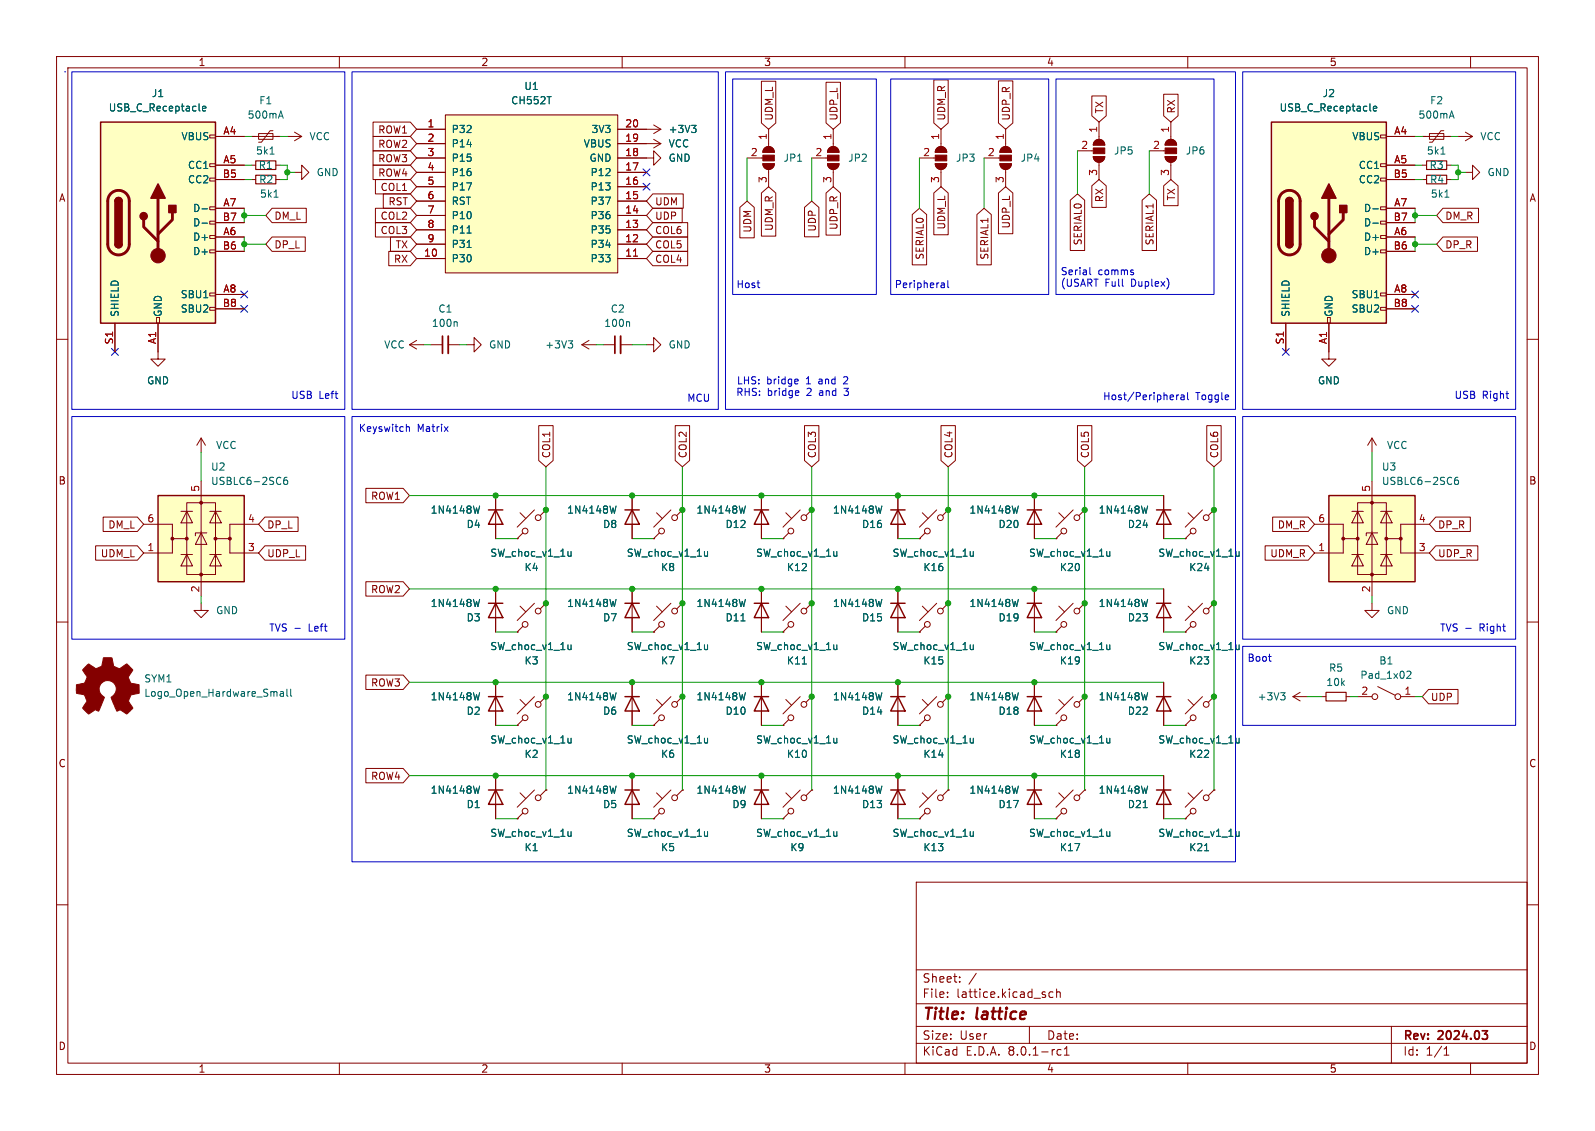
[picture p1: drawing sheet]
<svg xmlns="http://www.w3.org/2000/svg" width="282mm" height="200mm" viewBox="0 0 282 200" stroke-linecap="round" stroke-linejoin="round" font-family="sans-serif">
<defs><g id="words">
<g font-size="2.8" fill="#840000">
<text x="163" y="180.9">Title:</text>
<text x="172.7" y="180.9">lattice</text>
</g>
<g font-size="2.1" fill="#840000">
<text x="163" y="174">Sheet:</text>
<text x="163" y="176.7">File:</text>
<text x="169.1" y="176.7">lattice.kicad_sch</text>
<text x="163" y="184.1">Size:</text>
<text x="169.7" y="184.1">User</text>
<text x="185" y="184.1">Date:</text>
<text x="248" y="184.3">Rev:</text>
<text x="254.4" y="184.3">2024.03</text>
<text x="163" y="186.9">KiCad</text>
<text x="170.7" y="186.9">E.D.A.</text>
<text x="178.3" y="186.9">8.0.1-rc1</text>
<text x="248" y="186.9">Id:</text>
<text x="252.1" y="186.9">1/1</text>
</g>
<g font-size="1.8" fill="#840000">
<text x="35" y="11.9">1</text>
<text x="85" y="11.9">2</text>
<text x="135" y="11.9">3</text>
<text x="185" y="11.9">4</text>
<text x="235" y="11.9">5</text>
<text x="66.8" y="23.8">ROW1</text>
<text x="136.8" y="21.4" transform="rotate(-90 136.8 21.4)">UDM_L</text>
<text x="148.3" y="21.4" transform="rotate(-90 148.3 21.4)">UDP_L</text>
<text x="167.3" y="21.4" transform="rotate(-90 167.3 21.4)">UDM_R</text>
<text x="178.8" y="21.4" transform="rotate(-90 178.8 21.4)">UDP_R</text>
<text x="195.3" y="20.2" transform="rotate(-90 195.3 20.2)">TX</text>
<text x="208" y="20.2" transform="rotate(-90 208 20.2)">RX</text>
<text x="66.8" y="26.4">ROW2</text>
<text x="66.8" y="28.9">ROW3</text>
<text x="10.3" y="35.9">A</text>
<text x="66.8" y="31.4">ROW4</text>
<text x="67.2" y="34">COL1</text>
<text x="195.3" y="35.9" transform="rotate(-90 195.3 35.9)">RX</text>
<text x="208" y="35.6" transform="rotate(-90 208 35.6)">TX</text>
<text x="270.3" y="35.9">A</text>
<text x="48.4" y="39.1">DM_L</text>
<text x="67.2" y="41.6">COL3</text>
<text x="67.2" y="39.1">COL2</text>
<text x="68.6" y="36.5">RST</text>
<text x="115.7" y="36.5">UDM</text>
<text x="115.7" y="39.1">UDP</text>
<text x="115.7" y="41.6">COL6</text>
<text x="133" y="41.2" transform="rotate(-90 133 41.2)">UDM</text>
<text x="136.8" y="40.9" transform="rotate(-90 136.8 40.9)">UDM_R</text>
<text x="144.5" y="41.1" transform="rotate(-90 144.5 41.1)">UDP</text>
<text x="148.3" y="40.8" transform="rotate(-90 148.3 40.8)">UDP_R</text>
<text x="167.3" y="40.7" transform="rotate(-90 167.3 40.7)">UDM_L</text>
<text x="178.8" y="40.5" transform="rotate(-90 178.8 40.5)">UDP_L</text>
<text x="255.4" y="39.1">DM_R</text>
<text x="48.4" y="44.1">DP_L</text>
<text x="69.5" y="46.7">RX</text>
<text x="69.9" y="44.1">TX</text>
<text x="115.7" y="46.7">COL4</text>
<text x="115.7" y="44.1">COL5</text>
<text x="163.5" y="46" transform="rotate(-90 163.5 46)">SERIAL0</text>
<text x="174.9" y="46" transform="rotate(-90 174.9 46)">SERIAL1</text>
<text x="191.5" y="43.5" transform="rotate(-90 191.5 43.5)">SERIAL0</text>
<text x="204.2" y="43.5" transform="rotate(-90 204.2 43.5)">SERIAL1</text>
<text x="255.4" y="44.1">DP_R</text>
<text x="97.5" y="81.1" transform="rotate(-90 97.5 81.1)">COL1</text>
<text x="121.6" y="81.1" transform="rotate(-90 121.6 81.1)">COL2</text>
<text x="144.5" y="81.1" transform="rotate(-90 144.5 81.1)">COL3</text>
<text x="168.6" y="81.1" transform="rotate(-90 168.6 81.1)">COL4</text>
<text x="192.7" y="81.1" transform="rotate(-90 192.7 81.1)">COL5</text>
<text x="215.6" y="81.1" transform="rotate(-90 215.6 81.1)">COL6</text>
<text x="10.3" y="85.9">B</text>
<text x="65.5" y="88.6">ROW1</text>
<text x="270.3" y="85.9">B</text>
<text x="19.1" y="93.7">DM_L</text>
<text x="47.1" y="93.7">DP_L</text>
<text x="225.8" y="93.7">DM_R</text>
<text x="254.2" y="93.7">DP_R</text>
<text x="17.7" y="98.7">UDM_L</text>
<text x="47.1" y="98.7">UDP_L</text>
<text x="224.5" y="98.7">UDM_R</text>
<text x="254.2" y="98.7">UDP_R</text>
<text x="65.5" y="105.1">ROW2</text>
<text x="65.5" y="121.6">ROW3</text>
<text x="252.9" y="124.1">UDP</text>
<text x="10.3" y="135.9">C</text>
<text x="270.3" y="135.9">C</text>
<text x="65.5" y="138.1">ROW4</text>
<text x="10.3" y="185.9">D</text>
<text x="270.3" y="185.9">D</text>
<text x="35" y="189.9">1</text>
<text x="85" y="189.9">2</text>
<text x="135" y="189.9">3</text>
<text x="185" y="189.9">4</text>
<text x="235" y="189.9">5</text>
</g>
<g font-size="1.8" fill="#006464">
<text x="26.7" y="17.4">J1</text>
<text x="92.6" y="16.1">U1</text>
<text x="233.8" y="17.4">J2</text>
<text x="19.1" y="19.9">USB_C_Receptacle</text>
<text x="43.7" y="21.2">500mA</text>
<text x="45.7" y="18.6">F1</text>
<text x="79.8" y="23.7">P32</text>
<text x="90.3" y="18.6">CH552T</text>
<text x="104.5" y="23.7">3V3</text>
<text x="118.1" y="23.7">+3V3</text>
<text x="226.1" y="19.9">USB_C_Receptacle</text>
<text x="250.7" y="21.2">500mA</text>
<text x="252.7" y="18.6">F2</text>
<text x="32" y="25">VBUS</text>
<text x="45.2" y="27.5">5k1</text>
<text x="54.6" y="25">VCC</text>
<text x="79.8" y="26.3">P14</text>
<text x="79.8" y="28.8">P15</text>
<text x="103.1" y="26.3">VBUS</text>
<text x="104.1" y="28.8">GND</text>
<text x="118.1" y="28.8">GND</text>
<text x="118.1" y="26.3">VCC</text>
<text x="138.4" y="28.8">JP1</text>
<text x="149.9" y="28.8">JP2</text>
<text x="168.9" y="28.8">JP3</text>
<text x="180.3" y="28.8">JP4</text>
<text x="196.9" y="27.5">JP5</text>
<text x="209.6" y="27.5">JP6</text>
<text x="239" y="25">VBUS</text>
<text x="252.2" y="27.5">5k1</text>
<text x="261.6" y="25">VCC</text>
<text x="33.1" y="30.1">CC1</text>
<text x="33.1" y="32.6">CC2</text>
<text x="45.6" y="30.1">R1</text>
<text x="45.7" y="32.6">R2</text>
<text x="45.9" y="35.2">5k1</text>
<text x="55.9" y="31.3">GND</text>
<text x="79.8" y="31.3">P16</text>
<text x="79.8" y="33.9">P17</text>
<text x="104.3" y="33.9">P13</text>
<text x="104.3" y="31.3">P12</text>
<text x="240.1" y="30.1">CC1</text>
<text x="240.1" y="32.6">CC2</text>
<text x="252.7" y="30.1">R3</text>
<text x="252.7" y="32.6">R4</text>
<text x="252.9" y="35.2">5k1</text>
<text x="262.9" y="31.3">GND</text>
<text x="34" y="37.7">D-</text>
<text x="34" y="40.2">D-</text>
<text x="79.8" y="36.4">RST</text>
<text x="79.8" y="39">P10</text>
<text x="79.8" y="41.5">P11</text>
<text x="104.3" y="41.5">P35</text>
<text x="104.3" y="39">P36</text>
<text x="104.3" y="36.4">P37</text>
<text x="241" y="37.7">D-</text>
<text x="241" y="40.2">D-</text>
<text x="34" y="42.8">D+</text>
<text x="34" y="45.3">D+</text>
<text x="79.8" y="46.6">P30</text>
<text x="79.8" y="44">P31</text>
<text x="104.3" y="46.6">P33</text>
<text x="104.3" y="44">P34</text>
<text x="241" y="42.8">D+</text>
<text x="241" y="45.3">D+</text>
<text x="31.9" y="52.9">SBU1</text>
<text x="238.9" y="52.9">SBU1</text>
<text x="21.2" y="56.1" transform="rotate(-90 21.2 56.1)">SHIELD</text>
<text x="28.8" y="56.1" transform="rotate(-90 28.8 56.1)">GND</text>
<text x="31.9" y="55.5">SBU2</text>
<text x="76.3" y="58">100n</text>
<text x="77.4" y="55.5">C1</text>
<text x="106.7" y="58">100n</text>
<text x="107.9" y="55.5">C2</text>
<text x="228.2" y="56.1" transform="rotate(-90 228.2 56.1)">SHIELD</text>
<text x="235.8" y="56.1" transform="rotate(-90 235.8 56.1)">GND</text>
<text x="238.9" y="55.5">SBU2</text>
<text x="67.8" y="61.8">VCC</text>
<text x="86.4" y="61.8">GND</text>
<text x="96.3" y="61.8">+3V3</text>
<text x="118.1" y="61.8">GND</text>
<text x="25.9" y="68.2">GND</text>
<text x="232.9" y="68.2">GND</text>
<text x="37.2" y="83.4">U2</text>
<text x="38.1" y="79.6">VCC</text>
<text x="244.2" y="83.4">U3</text>
<text x="245.1" y="79.6">VCC</text>
<text x="37.2" y="86">USBLC6-2SC6</text>
<text x="244.2" y="86">USBLC6-2SC6</text>
<text x="76" y="91">1N4148W</text>
<text x="82.4" y="93.6">D4</text>
<text x="100.2" y="91">1N4148W</text>
<text x="106.5" y="93.6">D8</text>
<text x="123" y="91">1N4148W</text>
<text x="128.2" y="93.6">D12</text>
<text x="147.2" y="91">1N4148W</text>
<text x="152.3" y="93.6">D16</text>
<text x="171.3" y="91">1N4148W</text>
<text x="176.4" y="93.6">D20</text>
<text x="194.2" y="91">1N4148W</text>
<text x="199.3" y="93.6">D24</text>
<text x="86.6" y="98.7">SW_choc_v1_1u</text>
<text x="92.6" y="101.2">K4</text>
<text x="110.7" y="98.7">SW_choc_v1_1u</text>
<text x="116.8" y="101.2">K8</text>
<text x="133.6" y="98.7">SW_choc_v1_1u</text>
<text x="139" y="101.2">K12</text>
<text x="157.7" y="98.7">SW_choc_v1_1u</text>
<text x="163.2" y="101.2">K16</text>
<text x="181.8" y="98.7">SW_choc_v1_1u</text>
<text x="187.3" y="101.2">K20</text>
<text x="204.7" y="98.7">SW_choc_v1_1u</text>
<text x="210.1" y="101.2">K24</text>
<text x="76" y="107.5">1N4148W</text>
<text x="100.2" y="107.5">1N4148W</text>
<text x="123" y="107.5">1N4148W</text>
<text x="147.2" y="107.5">1N4148W</text>
<text x="171.3" y="107.5">1N4148W</text>
<text x="194.2" y="107.5">1N4148W</text>
<text x="38.1" y="108.8">GND</text>
<text x="82.4" y="110.1">D3</text>
<text x="106.5" y="110.1">D7</text>
<text x="128.2" y="110.1">D11</text>
<text x="152.3" y="110.1">D15</text>
<text x="176.4" y="110.1">D19</text>
<text x="199.3" y="110.1">D23</text>
<text x="245.1" y="108.8">GND</text>
<text x="86.6" y="115.2">SW_choc_v1_1u</text>
<text x="92.6" y="117.7">K3</text>
<text x="110.7" y="115.2">SW_choc_v1_1u</text>
<text x="116.8" y="117.7">K7</text>
<text x="133.6" y="115.2">SW_choc_v1_1u</text>
<text x="139" y="117.7">K11</text>
<text x="157.7" y="115.2">SW_choc_v1_1u</text>
<text x="163.2" y="117.7">K15</text>
<text x="181.8" y="115.2">SW_choc_v1_1u</text>
<text x="187.3" y="117.7">K19</text>
<text x="204.7" y="115.2">SW_choc_v1_1u</text>
<text x="210.1" y="117.7">K23</text>
<text x="234.9" y="119">R5</text>
<text x="243.8" y="117.7">B1</text>
<text x="25.4" y="120.9">SYM1</text>
<text x="25.4" y="123.4">Logo_Open_Hardware_Small</text>
<text x="76" y="124.1">1N4148W</text>
<text x="100.2" y="124.1">1N4148W</text>
<text x="123" y="124.1">1N4148W</text>
<text x="147.2" y="124.1">1N4148W</text>
<text x="171.3" y="124.1">1N4148W</text>
<text x="194.2" y="124.1">1N4148W</text>
<text x="222.3" y="124.1">+3V3</text>
<text x="234.4" y="121.5">10k</text>
<text x="240.4" y="120.2">Pad_1x02</text>
<text x="82.4" y="126.6">D2</text>
<text x="86.6" y="131.7">SW_choc_v1_1u</text>
<text x="106.5" y="126.6">D6</text>
<text x="110.7" y="131.7">SW_choc_v1_1u</text>
<text x="128.2" y="126.6">D10</text>
<text x="133.6" y="131.7">SW_choc_v1_1u</text>
<text x="152.3" y="126.6">D14</text>
<text x="157.7" y="131.7">SW_choc_v1_1u</text>
<text x="176.4" y="126.6">D18</text>
<text x="181.8" y="131.7">SW_choc_v1_1u</text>
<text x="199.3" y="126.6">D22</text>
<text x="204.7" y="131.7">SW_choc_v1_1u</text>
<text x="92.6" y="134.2">K2</text>
<text x="116.8" y="134.2">K6</text>
<text x="139" y="134.2">K10</text>
<text x="163.2" y="134.2">K14</text>
<text x="187.3" y="134.2">K18</text>
<text x="210.1" y="134.2">K22</text>
<text x="76" y="140.6">1N4148W</text>
<text x="82.4" y="143.1">D1</text>
<text x="100.2" y="140.6">1N4148W</text>
<text x="106.5" y="143.1">D5</text>
<text x="123" y="140.6">1N4148W</text>
<text x="129.4" y="143.1">D9</text>
<text x="147.2" y="140.6">1N4148W</text>
<text x="152.3" y="143.1">D13</text>
<text x="171.3" y="140.6">1N4148W</text>
<text x="176.4" y="143.1">D17</text>
<text x="194.2" y="140.6">1N4148W</text>
<text x="199.3" y="143.1">D21</text>
<text x="86.6" y="148.2">SW_choc_v1_1u</text>
<text x="110.7" y="148.2">SW_choc_v1_1u</text>
<text x="133.6" y="148.2">SW_choc_v1_1u</text>
<text x="157.7" y="148.2">SW_choc_v1_1u</text>
<text x="181.8" y="148.2">SW_choc_v1_1u</text>
<text x="204.7" y="148.2">SW_choc_v1_1u</text>
<text x="92.6" y="150.7">K1</text>
<text x="116.8" y="150.7">K5</text>
<text x="139.6" y="150.7">K9</text>
<text x="163.2" y="150.7">K13</text>
<text x="187.3" y="150.7">K17</text>
<text x="210.1" y="150.7">K21</text>
</g>
<g font-size="1.8" fill="#a90000">
<text x="39.4" y="23.9">A4</text>
<text x="75.5" y="22.6">1</text>
<text x="110.4" y="22.6">20</text>
<text x="194.1" y="23.6" transform="rotate(-90 194.1 23.6)">1</text>
<text x="206.8" y="23.6" transform="rotate(-90 206.8 23.6)">1</text>
<text x="246.4" y="23.9">A4</text>
<text x="39.4" y="29">A5</text>
<text x="75.5" y="25.1">2</text>
<text x="75.5" y="27.7">3</text>
<text x="110.4" y="27.7">18</text>
<text x="110.4" y="25.1">19</text>
<text x="132.6" y="27.7">2</text>
<text x="135.6" y="24.8" transform="rotate(-90 135.6 24.8)">1</text>
<text x="144.1" y="27.7">2</text>
<text x="147.1" y="24.8" transform="rotate(-90 147.1 24.8)">1</text>
<text x="163.1" y="27.7">2</text>
<text x="166.1" y="24.8" transform="rotate(-90 166.1 24.8)">1</text>
<text x="174.6" y="27.7">2</text>
<text x="177.5" y="24.8" transform="rotate(-90 177.5 24.8)">1</text>
<text x="191.1" y="26.4">2</text>
<text x="203.8" y="26.4">2</text>
<text x="246.4" y="29">A5</text>
<text x="39.3" y="31.5">B5</text>
<text x="75.5" y="30.2">4</text>
<text x="75.5" y="32.8">5</text>
<text x="75.5" y="35.3">6</text>
<text x="110.4" y="35.3">15</text>
<text x="110.4" y="32.8">16</text>
<text x="110.4" y="30.2">17</text>
<text x="135.6" y="32.5" transform="rotate(-90 135.6 32.5)">3</text>
<text x="147.1" y="32.5" transform="rotate(-90 147.1 32.5)">3</text>
<text x="166.1" y="32.5" transform="rotate(-90 166.1 32.5)">3</text>
<text x="177.5" y="32.5" transform="rotate(-90 177.5 32.5)">3</text>
<text x="194.1" y="31.2" transform="rotate(-90 194.1 31.2)">3</text>
<text x="206.8" y="31.2" transform="rotate(-90 206.8 31.2)">3</text>
<text x="246.3" y="31.5">B5</text>
<text x="39.3" y="39.1">B7</text>
<text x="39.4" y="41.7">A6</text>
<text x="39.4" y="36.6">A7</text>
<text x="75.5" y="37.8">7</text>
<text x="75.5" y="40.4">8</text>
<text x="110.4" y="40.4">13</text>
<text x="110.4" y="37.8">14</text>
<text x="246.3" y="39.1">B7</text>
<text x="246.4" y="41.7">A6</text>
<text x="246.4" y="36.6">A7</text>
<text x="39.3" y="44.2">B6</text>
<text x="74.9" y="45.5">10</text>
<text x="75.5" y="42.9">9</text>
<text x="110.4" y="45.5">11</text>
<text x="110.4" y="42.9">12</text>
<text x="246.3" y="44.2">B6</text>
<text x="39.4" y="51.8">A8</text>
<text x="246.4" y="51.8">A8</text>
<text x="39.3" y="54.4">B8</text>
<text x="246.3" y="54.4">B8</text>
<text x="20.1" y="61" transform="rotate(-90 20.1 61)">S1</text>
<text x="27.7" y="60.9" transform="rotate(-90 27.7 60.9)">A1</text>
<text x="227.1" y="61" transform="rotate(-90 227.1 61)">S1</text>
<text x="234.7" y="60.9" transform="rotate(-90 234.7 60.9)">A1</text>
<text x="35.3" y="87.1" transform="rotate(-90 35.3 87.1)">5</text>
<text x="242.3" y="87.1" transform="rotate(-90 242.3 87.1)">5</text>
<text x="26" y="92.5">6</text>
<text x="43.7" y="92.5">4</text>
<text x="233" y="92.5">6</text>
<text x="250.8" y="92.5">4</text>
<text x="26" y="97.5">1</text>
<text x="43.7" y="97.5">3</text>
<text x="233" y="97.5">1</text>
<text x="250.8" y="97.5">3</text>
<text x="35.3" y="104.8" transform="rotate(-90 35.3 104.8)">2</text>
<text x="242.3" y="104.8" transform="rotate(-90 242.3 104.8)">2</text>
<text x="240.6" y="122.9">2</text>
<text x="248.2" y="122.9">1</text>
</g>
<g font-size="1.8" fill="#0000c2">
<text x="130.1" y="51.2">Host</text>
<text x="158.1" y="51.2">Peripheral</text>
<text x="187.5" y="48.9">Serial</text>
<text x="187.5" y="50.9">(USART</text>
<text x="194.1" y="48.9">comms</text>
<text x="195.3" y="50.9">Full</text>
<text x="200.1" y="50.9">Duplex)</text>
<text x="51.4" y="70.6">USB</text>
<text x="56.4" y="70.6">Left</text>
<text x="121.4" y="71.1">MCU</text>
<text x="130.1" y="70.2">RHS:</text>
<text x="130.2" y="68.2">LHS:</text>
<text x="135.5" y="68.2">bridge</text>
<text x="135.7" y="70.2">bridge</text>
<text x="142.6" y="68.2">1</text>
<text x="142.8" y="70.2">2</text>
<text x="145" y="68.2">and</text>
<text x="145.1" y="70.2">and</text>
<text x="149.6" y="68.2">2</text>
<text x="149.7" y="70.2">3</text>
<text x="194.9" y="71">Host/Peripheral</text>
<text x="211.4" y="71">Toggle</text>
<text x="257.1" y="70.6">USB</text>
<text x="262.1" y="70.6">Right</text>
<text x="63.3" y="76.5">Keyswitch</text>
<text x="73.8" y="76.5">Matrix</text>
<text x="47.5" y="111.8">TVS -</text>
<text x="54.7" y="111.8">Left</text>
<text x="254.5" y="111.8">TVS -</text>
<text x="261.7" y="111.8">Right</text>
<text x="220.5" y="117.1">Boot</text>
</g>
</g></defs>
<g fill="none" stroke="#840000" stroke-width=".18">
<path d="M10 10h262v180h-262zM12 12h258v176h-258zM60 10v2M110 10v2M160 10v2M210 10v2M260 10v2M132.1 27.9h2.8M134.9 29h2a1.02 1.02 0 0 1-1 1 1.02 1.02 0 0 1-1-1zM135.2 26.2a1.02 1.02 0 0 1 1.1-.2 1.02 1.02 0 0 1 .6 .9h-2zM135.9 22.9v3M135.9 30v3"/>
<path d="M143.5 27.9h2.8M146.3 29h2a1.02 1.02 0 0 1-1 1 1.02 1.02 0 0 1-1-1zM146.6 26.2a1.02 1.02 0 0 1 1.1-.2 1.02 1.02 0 0 1 .6 .9h-2zM147.3 22.9v3M147.3 30v3M162.6 27.9h2.8M165.4 29h2a1.02 1.02 0 0 1-1 1 1.02 1.02 0 0 1-1-1zM165.6 26.2a1.02 1.02 0 0 1 1.2-.2 1.02 1.02 0 0 1 .6 .9h-2zM166.4 22.9v3M166.4 30v3M10 60h2M242.6 77.5l-.8 1.2"/>
<path d="M242.6 77.5v2.5M242.6 77.5l.7 1.2M270 60h2M10 110h2M242.6 106.7v1.3h1.2l-1.2 1.2-1.3-1.2h1.3M270 110h2M205.7 120.7v7.6M205.7 137.2v7.6M209.5 128.3h.1M210.1 123.7l1 1M210.6 127.3l-1.1 1M212.6 123.2l-3.1 3"/>
<path d="M214.6 123.2l-1 1M214.6 123.2h.1M162 156h108v32h-108zM10 160h2M162 177.5h108M162 171.5h108M167.5 176.2v.2M167.5 175.5v.1M169.7 173.5v.2M169.7 172.8v.1M172.6 172.1l-1.3 1.9M186.2 175.5l-.5-.1-.2 .3v.4l.1 .2h.6"/>
<path d="M186.8 175.5l.2-.1 .4 .1 .1 .9M186.8 174.9v1.5M270 160h2M60 188v2M110 188v2M160 188v2M162 184.5h108M162 181.5h108M182 181.5v3M187.6 185.7l-.4-.1-.3 .3v.4l.1 .2h.6M188.2 186.6h.8M188.2 185.5l.4-.4v1.5"/>
<path d="M210 188v2M246 181.5v6.5M255.3 186.6h.9M255.3 185.5l.4-.4v1.5M260 188v2"/>
<circle cx="210.9" cy="126.9" r=".51"/>
<circle cx="213.3" cy="124.6" r=".51"/>
</g>
<path d="M262.1 182.3h.9l-.5 .6 .4 .1 .1 .5-.3 .3h-.4" fill="none" stroke="#840000" stroke-width=".3"/>
<g fill="#840000" stroke="#840000" stroke-width=".18">
<path d="M146.6 26.2a1.02 1.02 0 0 1 1.1-.2 1.02 1.02 0 0 1 .6 .9h-2z"/>
<path d="M146.3 27.4h2v1h-2z"/>
<path d="M146.3 29h2a1.02 1.02 0 0 1-1 1 1.02 1.02 0 0 1-1-1z"/>
<path d="M135.2 26.2a1.02 1.02 0 0 1 1.1-.2 1.02 1.02 0 0 1 .6 .9h-2z"/>
<path d="M134.9 27.4h2v1h-2z"/>
<path d="M134.9 29h2a1.02 1.02 0 0 1-1 1 1.02 1.02 0 0 1-1-1z"/>
<path d="M165.6 26.2a1.02 1.02 0 0 1 1.2-.2 1.02 1.02 0 0 1 .6 .9h-2z"/>
<path d="M165.4 27.4h2v1h-2z"/>
<path d="M165.4 29h2a1.02 1.02 0 0 1-1 1 1.02 1.02 0 0 1-1-1z"/>
</g>
<path d="M202.9 139l-.3 1.3M202.9 122.5l-.3 1.3M218.5 131.2l.2 .2 .4-.1M219.1 130.5v.9M202.1 142.8h.7" fill="none" stroke="#006464" stroke-width=".18"/>
<path d="M204.5 139.7h2.5M204.5 123.2h2.5M205.7 139.7l1.3 2.5h-2.5zM205.7 123.2l1.3 2.5h-2.5z" fill="none" stroke="#840000" stroke-width=".25"/>
<path d="M234.9 87.6h15.3v15.3h-15.3z" fill="#ffffc2"/>
<g fill="none" stroke="#840000" stroke-width=".25">
<path d="M86.4 90.2h2.5M87.6 90.2l1.3 2.5h-2.5zM133.3 90.2h2.6M134.6 90.2l1.3 2.5h-2.6zM204.5 90.2h2.5M205.7 90.2l1.3 2.5h-2.5zM234.9 87.6h15.3v15.3h-15.3zM86.4 106.7h2.5M87.6 106.7l1.3 2.5h-2.5zM133.3 106.7h2.6M134.6 106.7l1.3 2.5h-2.6zM157.5 106.7h2.5"/>
<path d="M158.7 106.7l1.3 2.5h-2.5zM204.5 106.7h2.5M205.7 106.7l1.3 2.5h-2.5zM133.3 123.2h2.6M133.3 139.7h2.6M134.6 123.2l1.3 2.5h-2.6zM134.6 139.7l1.3 2.5h-2.6z"/>
</g>
<g fill="#840000" stroke="#840000" stroke-width=".18">
<path d="M177.1 26.2a1.02 1.02 0 0 1 1.1-.2 1.02 1.02 0 0 1 .6 .9h-2z"/>
<path d="M176.8 27.4h2v1h-2z"/>
<path d="M176.8 29h2a1.02 1.02 0 0 1-1 1 1.02 1.02 0 0 1-1-1z"/>
<circle cx="237.5" cy="95.3" r=".25"/>
<circle cx="240" cy="95.3" r=".25"/>
<circle cx="242.6" cy="101.6" r=".25"/>
<circle cx="242.6" cy="88.9" r=".25"/>
<circle cx="245.1" cy="95.3" r=".25"/>
<circle cx="247.6" cy="95.3" r=".25"/>
</g>
<g fill="none" stroke="#840000" stroke-width=".18">
<path d="M114.3 27.9h1.3v-1.2l1.2 1.2-1.2 1.3v-1.3M114.3 25.4h2.5M114.3 22.9h2.5M115.6 24.6l1.2 .8M115.6 22.1l1.2 .8M116.8 25.4l-1.2 .8M116.8 22.9l-1.2 .7M174 27.9h2.8M176.8 29h2a1.02 1.02 0 0 1-1 1 1.02 1.02 0 0 1-1-1zM177.1 26.2a1.02 1.02 0 0 1 1.1-.2 1.02 1.02 0 0 1 .6 .9h-2zM177.8 22.9v3M177.8 30v3"/>
<path d="M114.3 61h1.3v-1.3l1.2 1.3-1.2 1.2v-1.2M87.6 87.6v7.7M115.6 95.3h.1M116.1 90.7l1 1M116.6 94.2l-1 1.1M118.6 90.2l-3 3M120.6 90.2l-1 1M120.6 90.2h.1M134.6 87.6v7.7M138.4 95.3h.1M138.9 90.7l1.1 1M139.4 94.2l-1 1.1"/>
<path d="M141.5 90.2l-3.1 3M143.5 90.2l-1 1M143.5 90.2h.1M186.7 95.3h.1M187.2 90.7l1 1M187.7 94.2l-1 1.1M189.7 90.2l-3 3M191.8 90.2l-1 1M191.8 90.2h.1M205.7 87.6v7.7M209.5 95.3h.1M210.1 90.7l1 1"/>
<path d="M210.6 94.2l-1.1 1.1M212.6 90.2l-3.1 3M214.6 90.2l-1 1M214.6 90.2h.1M232.4 92.7h5.1v2.6h2.5M237.5 95.3v2.5h-5.1M239 98h2M239 90.4h2M240 88.9h5.1v12.7h-5.1zM240 98l1 2.1h-2zM240 90.4l1 2.1h-2zM242.6 94.2l1 2.1h-2z"/>
<path d="M242.6 85.1v20.3M243.6 94.2h-2v.5M244.1 98h2M244.1 90.4h2M245.1 98l1 2.1h-2zM245.1 90.4l1 2.1h-2zM247.6 95.3v2.5h5.1M252.7 92.7h-5.1v2.6h-2.5M87.6 104.1v7.7M115.6 111.8h.1M116.1 107.2l1 1M116.6 110.7l-1 1.1"/>
<path d="M118.6 106.7l-3 3M120.6 106.7l-1 1M120.6 106.7h.1M134.6 104.1v7.7M158.7 104.1v7.7M186.7 111.8h.1M187.2 107.2l1 1M187.7 110.7l-1 1.1M189.7 106.7l-3 3M191.8 106.7l-1 1M191.8 106.7h.1M205.7 104.1v7.7"/>
<path d="M209.5 111.8h.1M210.1 107.2l1 1M210.6 110.7l-1.1 1.1M212.6 106.7l-3.1 3M214.6 106.7l-1 1M214.6 106.7h.1M94.5 139.7l-3.1 3M96.5 139.7l-1 1M96.5 139.7h.1M115.6 128.3h.1M116.1 123.7l1 1M116.6 127.3l-1 1"/>
<path d="M118.6 123.2l-3 3M118.6 139.7l-3 3M120.6 123.2l-1 1M120.6 123.2h.1M120.6 139.7l-1 1M120.6 139.7h.1M134.6 120.7v7.6M134.6 137.2v7.6M186.7 128.3h.1M187.2 123.7l1 1M187.7 127.3l-1 1M189.7 139.7l-3 3"/>
<path d="M189.7 123.2l-3 3M191.8 139.7l-1 1M191.8 139.7h.1M191.8 123.2l-1 1M191.8 123.2h.1M228.6 123.2h2.5M228.6 123.2l1.3 .8M229.9 122.4l-1.3 .8M233.7 123.2h.7M238 123.2h.8M240 123.2h2.6M243.6 121.4l3 1.5"/>
<path d="M247.6 123.2h2.6M91.4 144.8h.1M91.9 140.2l1.1 1M92.5 143.8l-1.1 1M115.6 144.8h.1M116.1 140.2l1 1M116.6 143.8l-1 1M186.7 144.8h.1M187.2 140.2l1 1M187.7 143.8l-1 1"/>
<circle cx="117" cy="93.9" r=".51"/>
<circle cx="119.3" cy="91.5" r=".51"/>
<circle cx="139.8" cy="93.9" r=".51"/>
<circle cx="142.1" cy="91.5" r=".51"/>
<circle cx="188.1" cy="93.9" r=".51"/>
<circle cx="190.4" cy="91.5" r=".51"/>
<circle cx="210.9" cy="93.9" r=".51"/>
<circle cx="213.3" cy="91.5" r=".51"/>
<circle cx="117" cy="110.4" r=".51"/>
<circle cx="119.3" cy="108.1" r=".51"/>
<circle cx="188.1" cy="110.4" r=".51"/>
<circle cx="190.4" cy="108.1" r=".51"/>
<circle cx="210.9" cy="110.4" r=".51"/>
<circle cx="213.3" cy="108.1" r=".51"/>
<circle cx="117" cy="126.9" r=".51"/>
<circle cx="119.3" cy="124.6" r=".51"/>
<circle cx="188.1" cy="126.9" r=".51"/>
<circle cx="190.4" cy="124.6" r=".51"/>
<circle cx="243.1" cy="123.2" r=".51"/>
<circle cx="247.1" cy="123.2" r=".51"/>
<circle cx="92.8" cy="143.4" r=".51"/>
<circle cx="95.1" cy="141.1" r=".51"/>
<circle cx="117" cy="143.4" r=".51"/>
<circle cx="119.3" cy="141.1" r=".51"/>
<circle cx="188.1" cy="143.4" r=".51"/>
<circle cx="190.4" cy="141.1" r=".51"/>
</g>
<g fill="none" stroke="#006464" stroke-width=".18">
<path d="M122.3 22.2h.8l-.5 .5M122.8 22.7l.3 .2v.3l-.3 .2M84.8 89.5l-.3 1.2M124.6 98.2l.1 .2 .4-.2M125.1 97.5v.9M131.8 89.5l-.3 1.2M147.4 98.2l.2 .2 .4-.2M148 97.5v.9M195.7 98.2l.2 .2 .3-.2M196.2 97.5v.9M202.9 89.5l-.3 1.2M218.5 98.2l.2 .2 .4-.2"/>
<path d="M219.1 97.5v.9M257.8 84.4l-.4 .1a.85 .85 0 0 0 0 1.2l.4-.2 .1-.4-.3-.2h-.3l-.1 .2M84.8 106l-.3 1.3M124.6 114.7l.1 .2 .4-.1M125.1 114v.9M131 109.8h.7M131.8 106l-.3 1.3M155.9 106l-.3 1.3M195.7 114.7l.2 .2 .3-.1M196.2 114v.9M202.9 106l-.3 1.3M218.5 114.7l.2 .2 .4-.1"/>
<path d="M219.1 114v.9M248.8 118.8l.4-.1 .3 .4-.8 .9h.8M124.6 131.2l.1 .2 .4-.1M125.1 130.5v.9M131.8 122.5l-.3 1.3M131.8 139l-.3 1.3M195.7 131.2l.2 .2 .3-.1M196.2 130.5v.9M226.4 122.5h.8l-.4 .5M227 123l.2 .2v.3l-.2 .3M100.4 147.7l.2 .2 .4-.1M101 147.1v.8"/>
<path d="M124.6 147.7l.1 .2 .4-.1M125.1 147.1v.8M195.7 147.7l.2 .2 .3-.1M196.2 147.1v.8"/>
</g>
<path d="M234.4 122.4h3.6v1.6h-3.6z" fill="none" stroke="#840000" stroke-width=".2"/>
<path d="M78.7 20.3h30.5v28h-30.5z" fill="#ffffc2"/>
<g fill="none" stroke="#840000" stroke-width=".18">
<path d="M73.7 22.9h5M73.7 38.1h5M73.7 35.6h5M73.7 33h5M73.7 30.5h5M73.7 27.9h5M73.7 25.4h5M78.7 20.3h30.5v28h-30.5zM109.2 22.9h5.1M109.2 38.1h5.1M109.2 35.6h5.1M109.2 33h5.1"/>
<path d="M109.2 30.5h5.1M109.2 27.9h5.1M109.2 25.4h5.1M190.5 26.7h2.8M193.3 27.7h2a1.02 1.02 0 0 1-1 1 1.02 1.02 0 0 1-1-1zM193.6 24.9a1.02 1.02 0 0 1 1.1-.2 1.02 1.02 0 0 1 .6 1h-2zM194.3 21.6v3M194.3 28.7v3.1M203.2 26.7h2.8M206 27.7h2a1.02 1.02 0 0 1-1 1 1.02 1.02 0 0 1-1-1zM206.3 24.9a1.02 1.02 0 0 1 1.1-.2 1.02 1.02 0 0 1 .6 1h-2zM207 21.6v3"/>
<path d="M207 28.7v3.1M251.5 31.8h.7M251.5 29.2h.7M251.5 24.1h5M252.7 23.6h2.6v1h-2.6zM255.3 23.1h-.5l-1.6 2h-.5M255.8 31.8h.7M255.8 29.2h.7M257.8 24.1h2.5M259.1 30.5h1.2v-1.3l1.3 1.3-1.3 1.3v-1.3M259.1 23.4l1.2 .7M260.3 24.1l-1.2 .8"/>
<path d="M73.7 45.7h5M73.7 43.2h5M73.7 40.6h5M109.2 45.7h5.1M109.2 43.2h5.1M109.2 40.6h5.1M72.4 61h2.5M72.4 61l1.3 .7M73.7 60.2l-1.3 .8M76.2 61h2M79.2 61h2.1M82.5 61h1.3v-1.3l1.3 1.3-1.3 1.2v-1.2"/>
<path d="M102.9 61l1.2 .7M102.9 61h2.5M104.1 60.2l-1.2 .8M106.7 61h2M109.7 61h2.1M234.9 62.2v1.3h1.3l-1.3 1.3-1.2-1.3h1.2M91.4 95.3h.1M91.9 90.7l1.1 1M92.5 94.2l-1.1 1.1M94.5 90.2l-3.1 3M96.5 90.2l-1 1M96.5 90.2h.1"/>
<path d="M111.8 87.6v7.7M158.7 87.6v7.7M162.6 95.3h.1M163.1 90.7l1 1M163.6 94.2l-1 1.1M165.6 90.2l-3 3M167.6 90.2l-1 1M167.6 90.2h.1M91.4 111.8h.1M91.9 107.2l1.1 1M92.5 110.7l-1.1 1.1M94.5 106.7l-3.1 3"/>
<path d="M96.5 106.7l-1 1M96.5 106.7h.1M111.8 104.1v7.7M182.9 104.1v7.7M87.6 120.7v7.6M87.6 137.2v7.6M91.4 128.3h.1M91.9 123.7l1.1 1M92.5 127.3l-1.1 1M94.5 123.2l-3.1 3M96.5 123.2l-1 1M96.5 123.2h.1"/>
<path d="M111.8 120.7v7.6M111.8 137.2v7.6"/>
<circle cx="92.8" cy="93.9" r=".51"/>
<circle cx="95.1" cy="91.5" r=".51"/>
<circle cx="164" cy="93.9" r=".51"/>
<circle cx="166.3" cy="91.5" r=".51"/>
<circle cx="92.8" cy="110.4" r=".51"/>
<circle cx="95.1" cy="108.1" r=".51"/>
<circle cx="92.8" cy="126.9" r=".51"/>
<circle cx="95.1" cy="124.6" r=".51"/>
</g>
<path d="M112 45.3h.7" fill="none" stroke="#a90000" stroke-width=".18"/>
<g fill="none" stroke="#006464" stroke-width=".18">
<path d="M256.7 19.6l.4 1.3M254.8 27.2h.7M255.5 34.9h.7M256.4 20.5h.6M80.7 56.9l.1 .2v.6M82.6 41.2h.7M82.6 43.8h.7M111.1 56.9l.2 .2v.6M100.5 60.3h.7l-.4 .5M101 60.8l.2 .2v.3l-.2 .2M100.4 98.2l.2 .2 .4-.2M101 97.5v.9"/>
<path d="M108.9 89.5l-.3 1.2M155.9 89.5l-.3 1.2M171.5 98.2l.2 .2 .4-.2M172.1 97.5v.9M100.4 114.7l.2 .2 .4-.1M101 114v.9M108.9 106l-.3 1.3M180 106l-.3 1.3M84.8 122.5l-.3 1.3M84.8 139l-.3 1.3M100.4 131.2l.2 .2 .4-.1M101 130.5v.9"/>
<path d="M108.9 139l-.3 1.3M108.9 122.5l-.3 1.3"/>
</g>
<g fill="#840000" stroke="#840000" stroke-width=".18">
<path d="M193.6 24.9a1.02 1.02 0 0 1 1.1-.2 1.02 1.02 0 0 1 .6 1h-2z"/>
<path d="M193.3 26.2h2v1h-2z"/>
<path d="M193.3 27.7h2a1.02 1.02 0 0 1-1 1 1.02 1.02 0 0 1-1-1z"/>
<path d="M206.3 24.9a1.02 1.02 0 0 1 1.1-.2 1.02 1.02 0 0 1 .6 1h-2z"/>
<path d="M206 26.2h2v1h-2z"/>
<path d="M206 27.7h2a1.02 1.02 0 0 1-1 1 1.02 1.02 0 0 1-1-1z"/>
</g>
<g fill="none" stroke="#840000" stroke-width=".25">
<path d="M110.5 90.2h2.5M111.8 90.2l1.2 2.5h-2.5zM157.5 90.2h2.5M158.7 90.2l1.3 2.5h-2.5zM110.5 106.7h2.5M111.8 106.7l1.2 2.5h-2.5zM181.6 106.7h2.5M182.9 106.7l1.2 2.5h-2.5zM86.4 123.2h2.5M86.4 139.7h2.5M87.6 123.2l1.3 2.5h-2.5zM87.6 139.7l1.3 2.5h-2.5z"/>
<path d="M110.5 123.2h2.5M110.5 139.7h2.5M111.8 139.7l1.2 2.5h-2.5zM111.8 123.2l1.2 2.5h-2.5z"/>
</g>
<path d="M79.2 59.4v3.1M109.7 59.4v3.1" fill="none" stroke="#840000" stroke-width=".33"/>
<path d="M78.2 59.4v3.1M108.7 59.4v3.1" fill="none" stroke="#840000" stroke-width=".3"/>
<path d="M252.2 31h3.6v1.5h-3.6zM252.2 28.4h3.6v1.6h-3.6z" fill="none" stroke="#840000" stroke-width=".2"/>
<path d="M224.8 21.6h20.3v35.6h-20.3z" fill="#ffffc2"/>
<g fill="none" stroke="#840000" stroke-width=".18">
<path d="M44.4 29.2h.8M48.8 29.2h.7M50.8 24.1h2.5M52.1 30.5h1.2v-1.3l1.3 1.3-1.3 1.3v-1.3M52.1 23.4l1.2 .7M53.3 24.1l-1.2 .8M244.1 39.1h1v.5h-1zM244.1 36.6h1v.5h-1zM244.1 31.5h1v.5h-1zM244.1 29h1v.5h-1zM244.1 23.9h1v.5h-1zM245.1 24.1h5.1"/>
<path d="M245.1 29.2h5.1M245.1 36.8h5.1M245.1 31.8h5.1M245.1 39.4h5.1M227.3 57.2v5M234.7 56.1h.5v1.1h-.5zM234.9 57.2v5M244.1 54.4h1v.5h-1zM244.1 51.8h1v.5h-1zM244.1 44.2h1v.5h-1zM244.1 41.7h1v.5h-1zM245.1 41.9h5.1"/>
<path d="M245.1 52.1h5.1M245.1 44.5h5.1M245.1 54.6h5.1M182.9 87.6v7.7M138.4 111.8h.1M138.9 107.2l1.1 1M139.4 110.7l-1 1.1M141.5 106.7l-3.1 3M143.5 106.7l-1 1M143.5 106.7h.1M162.6 111.8h.1M163.1 107.2l1 1"/>
<path d="M163.6 110.7l-1 1.1M165.6 106.7l-3 3M167.6 106.7l-1 1M167.6 106.7h.1M138.4 128.3h.1M138.9 123.7l1.1 1M139.4 127.3l-1 1M141.5 123.2l-3.1 3M141.5 139.7l-3.1 3M143.5 123.2l-1 1M143.5 123.2h.1M143.5 139.7l-1 1"/>
<path d="M143.5 139.7h.1M158.7 120.7v7.6M158.7 137.2v7.6M162.6 128.3h.1M163.1 123.7l1 1M163.6 127.3l-1 1M165.6 139.7l-3 3M165.6 123.2l-3 3M167.6 139.7l-1 1M167.6 139.7h.1M167.6 123.2l-1 1M167.6 123.2h.1"/>
<path d="M182.9 120.7v7.6M182.9 137.2v7.6M138.4 144.8h.1M138.9 140.2l1.1 1M139.4 143.8l-1 1M162.6 144.8h.1M163.1 140.2l1 1M163.6 143.8l-1 1"/>
<circle cx="139.8" cy="110.4" r=".51"/>
<circle cx="142.1" cy="108.1" r=".51"/>
<circle cx="164" cy="110.4" r=".51"/>
<circle cx="166.3" cy="108.1" r=".51"/>
<circle cx="139.8" cy="126.9" r=".51"/>
<circle cx="142.1" cy="124.6" r=".51"/>
<circle cx="164" cy="126.9" r=".51"/>
<circle cx="166.3" cy="124.6" r=".51"/>
<circle cx="139.8" cy="143.4" r=".51"/>
<circle cx="142.1" cy="141.1" r=".51"/>
<circle cx="164" cy="143.4" r=".51"/>
<circle cx="166.3" cy="141.1" r=".51"/>
</g>
<g fill="none" stroke="#840000" stroke-width=".25">
<path d="M224.8 21.6h20.3v35.6h-20.3zM227.3 35.6a.64 .64 0 0 1 .7-.7 .64 .64 0 0 1 .6 .7M227.3 43.2a.64 .64 0 0 0 .7 .6 .64 .64 0 0 0 .6-.6M181.6 90.2h2.5M182.9 90.2l1.2 2.5h-2.5zM157.5 139.7h2.5M157.5 123.2h2.5M158.7 123.2l1.3 2.5h-2.5zM158.7 139.7l1.3 2.5h-2.5zM181.6 139.7h2.5M181.6 123.2h2.5M182.9 139.7l1.2 2.5h-2.5z"/>
<path d="M182.9 123.2l1.2 2.5h-2.5z"/>
</g>
<path d="M226.6 34.2a1.91 1.91 0 0 1 2.1-.4 1.91 1.91 0 0 1 1.2 1.8v7.6a1.91 1.91 0 0 1-1.9 1.9 1.91 1.91 0 0 1-1.9-1.9v-7.8l.1-.6zM232.4 38.9v1.2l2.5 2.6M234.9 35.1v10.1M237.5 37.6v1.3l-2.6 2.5" fill="none" stroke="#840000" stroke-width=".51"/>
<g fill="#840000" stroke="#840000" stroke-width=".25">
<path d="M227.3 43.2h1.3a.64 .64 0 0 1-.6 .6 .64 .64 0 0 1-.7-.6z"/>
<path d="M227.3 35.6h1.3v7.6h-1.3z"/>
<path d="M227.5 35.1a.64 .64 0 0 1 .7-.1 .64 .64 0 0 1 .4 .6h-1.3z"/>
<path d="M234.9 32.5l1.3 2.6h-2.5z"/>
<path d="M236.9 36.3h1.2v1.3h-1.2z"/>
<circle cx="232.4" cy="38.2" r=".63"/>
</g>
<circle cx="234.9" cy="45.2" r="1.27" fill="#840000" stroke="#840000" stroke-width=".18"/>
<g fill="none" stroke="#006464" stroke-width=".18">
<path d="M242.8 19.2l.6-.1v-.3h-.4l-.2 .2 .1 .6h.5M47.7 27.2h.8M242.7 36.9h1M242.7 39.5h1M180 89.5l-.3 1.2M141.8 117.4h.8M147.4 114.7l.2 .2 .4-.1M148 114v.9M171.5 114.7l.2 .2 .4-.1M172.1 114v.9M147.4 131.2l.2 .2 .4-.1M148 130.5v.9"/>
<path d="M155.9 122.5l-.3 1.3M155.9 139l-.3 1.3M171.5 131.2l.2 .2 .4-.1M172.1 130.5v.9M180 139l-.3 1.3M180 122.5l-.3 1.3M147.4 147.7l.2 .2 .4-.1M148 147.1v.8M171.5 147.7l.2 .2 .4-.1M172.1 147.1v.8"/>
</g>
<path d="M45.2 28.4h3.6v1.6h-3.6z" fill="none" stroke="#840000" stroke-width=".2"/>
<path d="M17.8 21.6h20.3v35.6h-20.3z" fill="#ffffc2"/>
<g fill="none" stroke="#840000" stroke-width=".18">
<path d="M37.1 39.1h1v.5h-1zM37.1 36.6h1v.5h-1zM37.1 31.5h1v.5h-1zM37.1 29h1v.5h-1zM37.1 23.9h1v.5h-1zM38.1 24.1h5.1M38.1 29.2h5.1M38.1 36.8h5.1M38.1 31.8h5.1M38.1 39.4h5.1M44.4 24.1h5.1M45.7 23.6h2.6v1h-2.6z"/>
<path d="M48.3 23.1h-.5l-1.6 2h-.5M20.3 57.2v5M27.7 56.1h.5v1.1h-.5zM27.9 57.2v5M37.1 54.4h1v.5h-1zM37.1 51.8h1v.5h-1zM37.1 44.2h1v.5h-1zM37.1 41.7h1v.5h-1zM38.1 41.9h5.1M38.1 52.1h5.1M38.1 44.5h5.1M38.1 54.6h5.1"/>
<path d="M35.6 77.5l-.8 1.2M35.6 77.5v2.5M35.6 77.5l.7 1.2"/>
</g>
<path d="M17.8 21.6h20.3v35.6h-20.3zM20.3 35.6a.64 .64 0 0 1 .7-.7 .64 .64 0 0 1 .6 .7M20.3 43.2a.64 .64 0 0 0 .7 .6 .64 .64 0 0 0 .6-.6" fill="none" stroke="#840000" stroke-width=".25"/>
<path d="M19.6 34.2a1.91 1.91 0 0 1 2.1-.4 1.91 1.91 0 0 1 1.2 1.8v7.6a1.91 1.91 0 0 1-1.9 1.9 1.91 1.91 0 0 1-2-1.9l.1-7.8 .1-.6zM25.4 38.9v1.2l2.5 2.6M27.9 35.1v10.1M30.5 37.6v1.3l-2.6 2.5" fill="none" stroke="#840000" stroke-width=".51"/>
<g fill="#840000" stroke="#840000" stroke-width=".25">
<path d="M20.3 43.2h1.3a.64 .64 0 0 1-.6 .6 .64 .64 0 0 1-.7-.6z"/>
<path d="M20.3 35.6h1.3v7.6h-1.3z"/>
<path d="M20.5 35.1a.64 .64 0 0 1 .7-.1 .64 .64 0 0 1 .4 .6h-1.3z"/>
<path d="M27.9 32.5l1.3 2.6h-2.5z"/>
<path d="M29.8 36.3h1.3v1.3h-1.3z"/>
<circle cx="25.4" cy="38.2" r=".63"/>
</g>
<circle cx="27.9" cy="45.2" r="1.27" fill="#840000" stroke="#840000" stroke-width=".18"/>
<path d="M35.8 19.2l.6-.1-.1-.3h-.3l-.2 .2 .1 .6h.4M49.7 19.6l.4 1.3M35.7 36.9h1M35.7 39.5h1M49.3 20.5h.7" fill="none" stroke="#006464" stroke-width=".18"/>
<path d="M27.9 87.6h15.3v15.3h-15.3z" fill="#ffffc2"/>
<path d="M27.9 87.6h15.3v15.3h-15.3z" fill="none" stroke="#840000" stroke-width=".25"/>
<g fill="#840000" stroke="#840000" stroke-width=".18">
<path d="M15.1 117.9l.6-.5 .9 .6a.62 .62 0 0 0 1 0l.2-.1a1.62 1.62 0 0 0 .4-1.4l.1-.2h1.5l.2 .8a.74 .74 0 0 0 .6 1l.5 .2 1.3-.9 1.1 1-.4 .7a.75 .75 0 0 0-.2 1.2l.2 .5 1.5 .3v1.5l-1.4 .3-.1 .1a1.23 1.23 0 0 0-.3 1.2l.7 1-.1 .1-1 1-.8-.6a.54 .54 0 0 0-.9 .1l-1-2.4a2.33 2.33 0 0 0 .8-1.9 1.54 1.54 0 0 0-2.5-.7 1.54 1.54 0 0 0 .5 2.5l-1.1 2.5a.69 .69 0 0 0-1.1 .1l-.6 .4-1.1-1.1 .8-1.2-.2-.5a.71 .71 0 0 0-1-.8l-.7-.1v-1.5l.5-.1a1.11 1.11 0 0 0 1.2-.7 .72 .72 0 0 0-.2-1.2l-.4-.6z"/>
<circle cx="30.5" cy="95.3" r=".25"/>
<circle cx="33" cy="95.3" r=".25"/>
<circle cx="35.6" cy="101.6" r=".25"/>
<circle cx="35.6" cy="88.9" r=".25"/>
<circle cx="38.1" cy="95.3" r=".25"/>
<circle cx="40.6" cy="95.3" r=".25"/>
</g>
<g fill="none" stroke="#840000" stroke-width=".18">
<path d="M134.6 14.4h2.6v7.3l-1.3 1.2-1.3-1.2zM146 14.5h2.6v7.2l-1.3 1.2-1.3-1.2zM165.1 14.1h2.5v7.6l-1.2 1.2-1.3-1.2zM176.5 14.3h2.6v7.4l-1.3 1.2-1.3-1.2zM193 17h2.6v3.5l-1.3 1.1-1.3-1.1zM205.7 16.7h2.6v3.8l-1.3 1.1-1.3-1.1zM38.1 31.8h5.1M38.1 24.1h5.1M38.1 29.2h5.1M38.1 36.8h5.1M38.1 39.4h5.1M44.4 31.8h.8"/>
<path d="M48.1 36.8h6.1v2.6h-6.1l-1.1-1.3zM48.8 31.8h.7M66 21.6h6.5l1.2 1.3-1.2 1.2h-6.5zM66 24.1h6.5l1.2 1.3-1.2 1.3h-6.5zM66 26.7h6.5l1.2 1.2-1.2 1.3h-6.5zM66 29.2h6.5l1.2 1.3-1.2 1.3h-6.5zM66.4 39.4h6.1l1.2 1.2-1.2 1.3h-6.1zM66.4 36.8h6.1l1.2 1.3-1.2 1.3h-6.1zM66.4 31.7h6.1l1.2 1.3-1.2 1.3h-6.1zM67.8 34.3h4.7l1.2 1.3-1.2 1.2h-4.7zM73.7 22.9h5M73.7 38.1h5"/>
<path d="M73.7 35.6h5M73.7 33h5M73.7 30.5h5M73.7 27.9h5M73.7 25.4h5M109.2 22.9h5.1M109.2 38.1h5.1M109.2 35.6h5.1M109.2 33h5.1M109.2 30.5h5.1M109.2 27.9h5.1M109.2 25.4h5.1"/>
<path d="M115.4 34.3h5.4v2.5h-5.4l-1.1-1.2zM115.4 36.8h5.2v2.6h-5.2l-1.1-1.3zM115.4 39.4h6.2v2.5h-6.2l-1.1-1.3zM130.8 36.7l1.3-1.1 1.3 1.1v5.4h-2.6zM134.6 34.1l1.3-1.1 1.3 1.1v7.7h-2.6zM142.2 36.7l1.3-1.1 1.3 1.1v5.2h-2.6zM146 34.1l1.3-1.1 1.3 1.1v7.5h-2.6zM161.3 37.9l1.3-1.1 1.2 1.1v8.9h-2.5zM165.1 34.1l1.3-1.1 1.2 1.1v7.4h-2.5zM172.7 37.9l1.3-1.1 1.3 1.1v8.9h-2.6zM176.5 34.1l1.3-1.1 1.3 1.1v7.2h-2.6zM189.2 35.4l1.3-1.1 1.3 1.1v8.9h-2.6z"/>
<path d="M193 32.9l1.3-1.1 1.3 1.1v3.8h-2.6zM201.9 35.4l1.3-1.1 1.3 1.1v8.9h-2.6zM205.7 32.9l1.3-1.1 1.3 1.1v3.5h-2.6zM245.1 31.8h5.1M245.1 24.1h5.1M245.1 29.2h5.1M245.1 36.8h5.1M245.1 39.4h5.1M255.1 36.8h6.3v2.6h-6.3l-1.1-1.3zM20.3 57.2v5M27.9 57.2v6.3h1.3l-1.3 1.3-1.2-1.3h1.2M38.1 41.9h5.1"/>
<path d="M38.1 52.1h5.1M38.1 44.5h5.1M38.1 54.6h5.1M48.1 41.9h5.9v2.6h-5.9l-1.1-1.3zM68.7 44.4h3.8l1.2 1.3-1.2 1.3h-3.8zM69 41.9h3.5l1.2 1.3-1.2 1.3h-3.5zM73.7 45.7h5M73.7 43.2h5M73.7 40.6h5M109.2 45.7h5.1M109.2 43.2h5.1M109.2 40.6h5.1"/>
<path d="M115.4 44.4h6.2v2.6h-6.2l-1.1-1.3zM115.4 41.9h6.2v2.6h-6.2l-1.1-1.3zM227.3 57.2v5M234.9 57.2v5M245.1 41.9h5.1M245.1 52.1h5.1M245.1 44.5h5.1M245.1 54.6h5.1M255.1 41.9h6.1v2.6h-6.1l-1.1-1.3zM95.2 75.3h2.6v6.1l-1.3 1.2-1.3-1.2zM119.4 75.3h2.5v6.1l-1.3 1.2-1.2-1.2zM142.2 75.3h2.6v6.1l-1.3 1.2-1.3-1.2z"/>
<path d="M166.4 75.3h2.5v6.1l-1.3 1.2-1.2-1.2zM190.5 75.3h2.5v6.1l-1.2 1.2-1.3-1.2zM213.4 75.3h2.5v6.1l-1.3 1.2-1.2-1.2zM16.9 96.5h7.4l1.1 1.3-1.1 1.3h-7.4zM18.2 91.4h6.1l1.1 1.3-1.1 1.3h-6.1zM25.4 92.7h5.1v2.6h2.5M30.5 95.3v2.5h-5.1M32 98h2M32 90.4h2M33 88.9h5.1v12.7h-5.1zM33 98l1 2.1h-2zM33 90.4l1 2.1h-2z"/>
<path d="M35.6 94.2l1 2.1h-2.1zM35.6 85.1v20.3M36.6 94.2h-2.1v.5M37.1 98h2M37.1 90.4h2M38.1 98l1 2.1h-2zM38.1 90.4l1 2.1h-2zM40.6 95.3v2.5h5.1M45.7 92.7h-5.1v2.6h-2.5M46.8 96.5h7.2v2.6h-7.2l-1.1-1.3zM46.8 91.4h5.9v2.6h-5.9l-1.1-1.3zM64.7 86.4h6.6l1.1 1.2-1.1 1.3h-6.6z"/>
<path d="M87.6 87.6v2.6M87.6 92.7v2.6M91.4 95.3h.1M96.5 90.2h.1M111.8 87.6v2.6M111.8 92.7v2.6M115.6 95.3h.1M120.6 90.2h.1M134.6 87.6v2.6M134.6 92.7v2.6M138.4 95.3h.1M143.5 90.2h.1"/>
<path d="M158.7 87.6v2.6M158.7 92.7v2.6M162.6 95.3h.1M167.6 90.2h.1M182.9 87.6v2.6M182.9 92.7v2.6M186.7 95.3h.1M191.8 90.2h.1M205.7 87.6v2.6M205.7 92.7v2.6M209.5 95.3h.1M214.6 90.2h.1"/>
<path d="M223.7 96.5h7.6l1.1 1.3-1.1 1.3h-7.6zM225 91.4h6.3l1.1 1.3-1.1 1.3h-6.3zM253.8 96.5h7.5v2.6h-7.5l-1.1-1.3zM253.8 91.4h6.2v2.6h-6.2l-1.1-1.3zM35.6 106.7v1.3h1.2l-1.2 1.2-1.3-1.2h1.3M64.7 119.4h6.6l1.1 1.3-1.1 1.2h-6.6zM64.7 102.9h6.6l1.1 1.2-1.1 1.3h-6.6zM87.6 104.1v2.6M87.6 109.2v2.6M91.4 111.8h.1M96.5 106.7h.1M111.8 104.1v2.6"/>
<path d="M111.8 109.2v2.6M115.6 111.8h.1M120.6 106.7h.1M134.6 104.1v2.6M134.6 109.2v2.6M138.4 111.8h.1M143.5 106.7h.1M158.7 104.1v2.6M158.7 109.2v2.6M162.6 111.8h.1M167.6 106.7h.1M182.9 104.1v2.6"/>
<path d="M182.9 109.2v2.6M186.7 111.8h.1M191.8 106.7h.1M205.7 104.1v2.6M205.7 109.2v2.6M209.5 111.8h.1M214.6 106.7h.1M64.7 135.9h6.6l1.1 1.3-1.1 1.2h-6.6zM87.6 120.7v2.5M87.6 125.7v2.6M87.6 137.2v2.5M91.4 128.3h.1"/>
<path d="M96.5 139.7h.1M96.5 123.2h.1M111.8 120.7v2.5M111.8 125.7v2.6M111.8 137.2v2.5M115.6 128.3h.1M120.6 123.2h.1M120.6 139.7h.1M134.6 120.7v2.5M134.6 125.7v2.6M134.6 137.2v2.5M138.4 128.3h.1"/>
<path d="M143.5 139.7h.1M143.5 123.2h.1M158.7 120.7v2.5M158.7 125.7v2.6M158.7 137.2v2.5M162.6 128.3h.1M167.6 123.2h.1M167.6 139.7h.1M182.9 120.7v2.5M182.9 125.7v2.6M182.9 137.2v2.5M186.7 128.3h.1"/>
<path d="M191.8 139.7h.1M191.8 123.2h.1M205.7 120.7v2.5M205.7 125.7v2.6M205.7 137.2v2.5M209.5 128.3h.1M212.6 139.7l-3.1 3M214.6 139.7l-1 1M214.6 139.7h.1M214.6 123.2h.1M252.6 121.9h5.2v2.6h-5.2l-1.1-1.3zM87.6 142.2v2.6"/>
<path d="M91.4 144.8h.1M111.8 142.2v2.6M115.6 144.8h.1M134.6 142.2v2.6M138.4 144.8h.1M158.7 142.2v2.6M162.6 144.8h.1M182.9 142.2v2.6M186.7 144.8h.1M205.7 142.2v2.6M209.5 144.8h.1M210.1 140.2l1 1"/>
<path d="M210.6 143.8l-1.1 1"/>
<circle cx="210.9" cy="143.4" r=".51"/>
<circle cx="213.3" cy="141.1" r=".51"/>
</g>
<g fill="none" stroke="#006464" stroke-width=".18">
<path d="M35.8 19.2l.6-.1-.1-.3h-.3l-.2 .2 .1 .6h.4M242.8 19.2l.6-.1v-.3h-.4l-.2 .2 .1 .6h.5M35.7 36.9h1M35.7 39.5h1M48.5 34.9h.7M122.3 22.2h.8l-.5 .5M122.8 22.7l.3 .2v.3l-.3 .2M242.7 36.9h1M242.7 39.5h1M82.6 41.2h.7M82.6 43.8h.7M50.7 84.4l-.3 .1a.85 .85 0 0 0 0 1.2l.4-.2 .1-.4-.3-.2h-.3l-.2 .2"/>
<path d="M84.8 89.5l-.3 1.2M100.4 98.2l.2 .2 .4-.2M101 97.5v.9M108.9 89.5l-.3 1.2M124.6 98.2l.1 .2 .4-.2M125.1 97.5v.9M131.8 89.5l-.3 1.2M147.4 98.2l.2 .2 .4-.2M148 97.5v.9M155.9 89.5l-.3 1.2M171.5 98.2l.2 .2 .4-.2M172.1 97.5v.9"/>
<path d="M180 89.5l-.3 1.2M195.7 98.2l.2 .2 .3-.2M196.2 97.5v.9M202.9 89.5l-.3 1.2M218.5 98.2l.2 .2 .4-.2M219.1 97.5v.9M84.8 106l-.3 1.3M100.4 114.7l.2 .2 .4-.1M101 114v.9M108.9 106l-.3 1.3M124.6 114.7l.1 .2 .4-.1M125.1 114v.9"/>
<path d="M131 109.8h.7M131.8 106l-.3 1.3M141.8 117.4h.8M147.4 114.7l.2 .2 .4-.1M148 114v.9M155.9 106l-.3 1.3M171.5 114.7l.2 .2 .4-.1M172.1 114v.9M180 106l-.3 1.3M195.7 114.7l.2 .2 .3-.1M196.2 114v.9M202.9 106l-.3 1.3"/>
<path d="M218.5 114.7l.2 .2 .4-.1M219.1 114v.9M49.6 122.3h.5v.8M50.1 122.6l-.4 .1-.2 .1 .2 .3h.4M50.7 121.9v1.1l.2 .1M51.4 121.9v1.1l.2 .1M84.8 122.5l-.3 1.3M84.8 139l-.3 1.3M100.4 131.2l.2 .2 .4-.1M101 130.5v.9M108.9 139l-.3 1.3M108.9 122.5l-.3 1.3"/>
<path d="M124.6 131.2l.1 .2 .4-.1M125.1 130.5v.9M131.8 122.5l-.3 1.3M131.8 139l-.3 1.3M147.4 131.2l.2 .2 .4-.1M148 130.5v.9M155.9 139l-.3 1.3M155.9 122.5l-.3 1.3M171.5 131.2l.2 .2 .4-.1M172.1 130.5v.9M180 122.5l-.3 1.3M180 139l-.3 1.3"/>
<path d="M195.7 131.2l.2 .2 .3-.1M196.2 130.5v.9M202.9 139l-.3 1.3M202.9 122.5l-.3 1.3M218.5 131.2l.2 .2 .4-.1M219.1 130.5v.9M100.4 147.7l.2 .2 .4-.1M101 147.1v.8M124.6 147.7l.1 .2 .4-.1M125.1 147.1v.8M147.4 147.7l.2 .2 .4-.1M148 147.1v.8"/>
<path d="M171.5 147.7l.2 .2 .4-.1M172.1 147.1v.8M195.7 147.7l.2 .2 .3-.1M196.2 147.1v.8M202.1 142.8h.7M213 150.4h.7M218.5 147.7l.2 .2 .4-.1M219.1 147.1v.8"/>
</g>
<path d="M45.2 31h3.6v1.5h-3.6z" fill="none" stroke="#840000" stroke-width=".2"/>
<g fill="none" stroke="#0000c2" stroke-width=".18">
<path d="M11.4 12.7h.1M12.7 12.7h48.3v59.7h-48.3zM62.2 12.7h64.8v59.7h-64.8zM128.3 12.7h90.1v59.7h-90.1zM129.5 14h25.4v38.1h-25.4zM157.5 14h27.9v38.1h-27.9zM186.7 14h27.9v38.1h-27.9zM219.7 12.7h48.3v59.7h-48.3zM166.5 50h.3l.2 .2v.7M167 50.8l-.5 .1M167 50.3l-.5 .1M167.6 49.6v1.1l.2 .2"/>
<path d="M192.7 47.3v1.1l.2 .2M200.4 48.2v.3M12.7 73.7h48.3v39.3h-48.3zM62.2 73.7h156.2v78.7h-156.2zM71.8 75v1.3M71.8 75.6l.2-.2 .3 .1 .1 .8M78.6 75.4l.6 .9M79.2 75.4l-.6 .9M140.9 67l.2 .3-.6 .2M141.1 67.8l-.2 .1M141.1 69.1l.1 .3-.6 .1M141.2 69.9h-.1"/>
<path d="M208 69.8v.9M208.4 69.8l-.4 .3M208.8 69.9h.5l.1 .8M209.4 70.1l-.5 .1-.1 .2 .1 .3 .5-.1M210 69.4v1.1l.1 .2M219.7 73.7h48.3v39.3h-48.3zM52.1 111.1h1M219.7 114.3h48.3v14h-48.3zM224.3 116.1h.4M224.6 116.9h.1M259.1 111.1h1"/>
</g>
<g fill="none" stroke="#009600" stroke-width=".18">
<path d="M43.2 24.1h1.2M43.2 31.8h1.2M43.2 29.2h1.2M43.2 36.8v2.6M43.2 38.1h3.8M49.5 24.1h1.3M49.5 29.2h1.3v2.6h-1.3M50.8 30.5h1.3M132.1 27.9v7.7M143.5 27.9v7.7M162.6 27.9v8.9M174 27.9v8.9"/>
<path d="M190.5 26.7v7.6M203.2 26.7v7.6M250.2 24.1h1.3M250.2 31.8h1.3M250.2 29.2h1.3M250.2 38.1h3.8M250.2 36.8v2.6M256.5 24.1h1.3M256.5 29.2h1.3v2.6h-1.3M257.8 30.5h1.3M43.2 41.9v2.6M43.2 43.2h3.8"/>
<path d="M250.2 41.9v2.6M250.2 43.2h3.8M74.9 61h1.3M81.3 61h1.2M105.4 61h1.3M111.8 61h2.5M35.6 80v5.1M72.4 87.6h133.3M87.6 95.3h3.8M96.5 82.6v57.1M111.8 95.3h3.8M120.6 82.6v57.1"/>
<path d="M134.6 95.3h3.8M143.5 82.6v57.1M158.7 95.3h3.9M167.6 82.6v57.1M182.9 95.3h3.8M191.8 82.6v57.1M205.7 95.3h3.8M214.6 82.6v57.1M242.6 80v5.1M35.6 105.4v1.3M72.4 104.1h133.3M87.6 111.8h3.8"/>
<path d="M111.8 111.8h3.8M134.6 111.8h3.8M158.7 111.8h3.9M182.9 111.8h3.8M205.7 111.8h3.8M242.6 105.4v1.3M72.4 120.7h133.3M72.4 137.2h133.3M87.6 128.3h3.8M111.8 128.3h3.8M134.6 128.3h3.8M158.7 128.3h3.9"/>
<path d="M182.9 128.3h3.8M205.7 128.3h3.8M231.1 123.2h2.6M238.8 123.2h1.2M250.2 123.2h1.3M87.6 144.8h3.8M111.8 144.8h3.8M134.6 144.8h3.8M158.7 144.8h3.9M182.9 144.8h3.8M205.7 144.8h3.8"/>
</g>
<g fill="none" stroke="#000084" stroke-width=".18">
<path d="M113.7 32.4l1.2 1.2M113.7 29.9l1.2 1.2M114.9 32.4l-1.2 1.2M114.9 29.9l-1.2 1.2M42.6 54l1.2 1.2M42.6 51.5l1.2 1.2M43.8 54l-1.2 1.2M43.8 51.5l-1.2 1.2M249.6 54l1.2 1.2M249.6 51.5l1.2 1.2M250.8 54l-1.2 1.2M250.8 51.5l-1.2 1.2"/>
<path d="M19.7 61.6l1.2 1.2M20.9 61.6l-1.2 1.2M226.7 61.6l1.2 1.2M227.9 61.6l-1.2 1.2"/>
</g>
<path d="M112 45.3h.7" fill="none" stroke="#a90000" stroke-width=".18"/>
<g fill="#009600" stroke="#009600" stroke-width=".18">
<circle cx="158.7" cy="137.2" r=".46"/>
<circle cx="158.7" cy="120.7" r=".46"/>
<circle cx="167.6" cy="123.2" r=".46"/>
<circle cx="143.5" cy="123.2" r=".46"/>
<circle cx="134.6" cy="137.2" r=".46"/>
<circle cx="120.6" cy="123.2" r=".46"/>
<circle cx="111.8" cy="120.7" r=".46"/>
<circle cx="120.6" cy="106.7" r=".46"/>
<circle cx="87.6" cy="104.1" r=".46"/>
<circle cx="96.5" cy="106.7" r=".46"/>
<circle cx="87.6" cy="120.7" r=".46"/>
<circle cx="96.5" cy="123.2" r=".46"/>
<circle cx="87.6" cy="87.6" r=".46"/>
<circle cx="96.5" cy="90.2" r=".46"/>
<circle cx="111.8" cy="104.1" r=".46"/>
<circle cx="87.6" cy="137.2" r=".46"/>
<circle cx="111.8" cy="137.2" r=".46"/>
<circle cx="43.2" cy="43.2" r=".46"/>
<circle cx="43.2" cy="38.1" r=".46"/>
<circle cx="50.8" cy="30.5" r=".46"/>
<circle cx="120.6" cy="90.2" r=".46"/>
<circle cx="111.8" cy="87.6" r=".46"/>
<circle cx="214.6" cy="90.2" r=".46"/>
<circle cx="214.6" cy="106.7" r=".46"/>
<circle cx="214.6" cy="123.2" r=".46"/>
<circle cx="191.8" cy="123.2" r=".46"/>
<circle cx="182.9" cy="87.6" r=".46"/>
<circle cx="191.8" cy="90.2" r=".46"/>
<circle cx="191.8" cy="106.7" r=".46"/>
<circle cx="182.9" cy="104.1" r=".46"/>
<circle cx="134.6" cy="87.6" r=".46"/>
<circle cx="143.5" cy="90.2" r=".46"/>
<circle cx="143.5" cy="106.7" r=".46"/>
<circle cx="167.6" cy="106.7" r=".46"/>
<circle cx="158.7" cy="104.1" r=".46"/>
<circle cx="167.6" cy="90.2" r=".46"/>
<circle cx="158.7" cy="87.6" r=".46"/>
<circle cx="182.9" cy="120.7" r=".46"/>
<circle cx="182.9" cy="137.2" r=".46"/>
<circle cx="134.6" cy="120.7" r=".46"/>
<circle cx="134.6" cy="104.1" r=".46"/>
<circle cx="250.2" cy="38.1" r=".46"/>
<circle cx="257.8" cy="30.5" r=".46"/>
<circle cx="250.2" cy="43.2" r=".46"/>
</g>
<use href="#words"/>
</svg>
